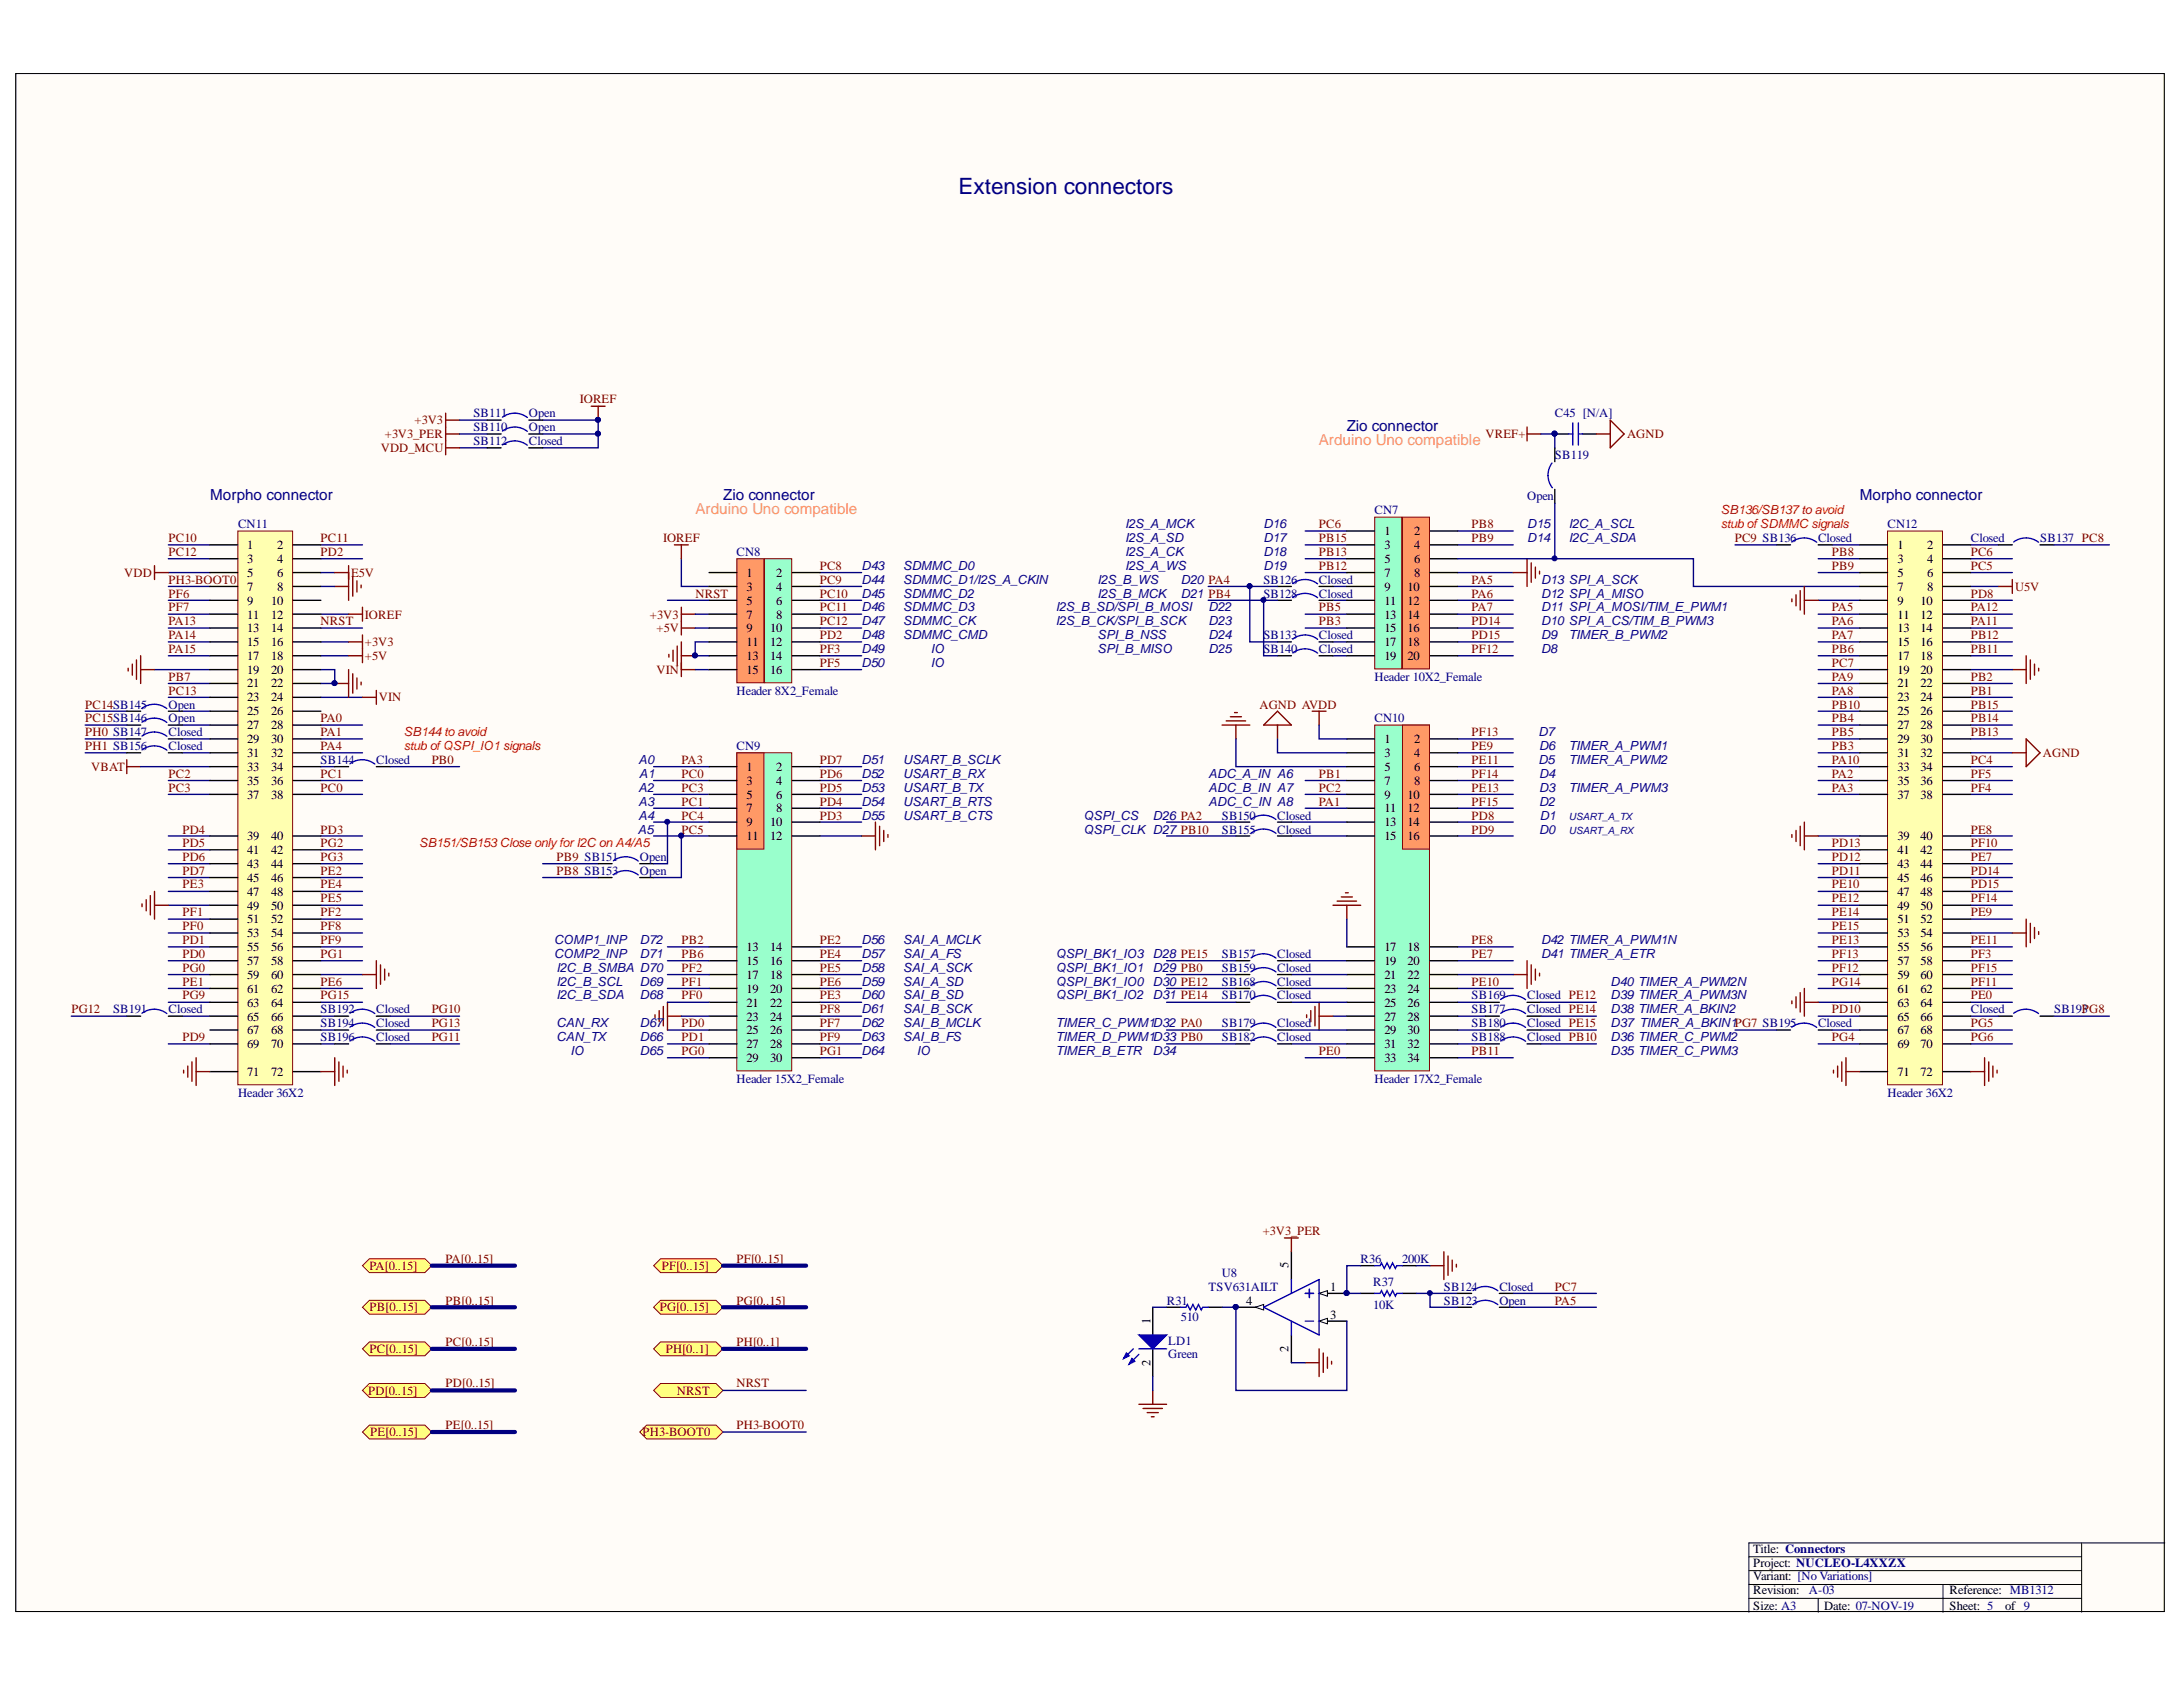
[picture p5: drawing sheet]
<svg xmlns="http://www.w3.org/2000/svg" width="279mm" height="216mm" viewBox="0 0 279 216" stroke-linecap="round" stroke-linejoin="round" font-family="sans-serif">
<defs><g id="words">
<text font-size="2.9" fill="#000080" x="122.7" y="24.8">Extension connectors</text>
<g font-size="1.9" fill="#f96">
<text x="168.8" y="56.9">Arduino Uno compatible</text>
<text x="89" y="65.8">Arduino Uno compatible</text>
</g>
<g font-size="1.9" fill="#000080">
<text x="172.4" y="55.2">Zio connector</text>
<text x="26.9" y="64">Morpho connector</text>
<text x="92.6" y="64">Zio connector</text>
<text x="238" y="64">Morpho connector</text>
</g>
<g font-size="1.6" fill="#000080">
<text x="60.6" y="53.4">SB111</text>
<text x="67.7" y="53.4">Open</text>
<text x="199" y="53.4">C45 [N/A]</text>
<text x="60.6" y="55.2">SB110</text>
<text x="60.6" y="56.9">SB112</text>
<text x="67.7" y="55.2">Open</text>
<text x="67.7" y="56.9">Closed</text>
<text x="199" y="58.7">SB119</text>
<text x="175.9" y="65.8">CN7</text>
<text x="195.5" y="64">Open</text>
<text x="30.5" y="67.6">CN11</text>
<text x="94.3" y="71.1">CN8</text>
<text x="232.7" y="69.4">Closed</text>
<text x="241.6" y="67.6">CN12</text>
<text x="252.2" y="69.4">Closed</text>
<text x="261.1" y="69.4">SB137 PC8</text>
<text x="161.7" y="74.7">SB126</text>
<text x="161.7" y="76.5">SB128</text>
<text x="168.8" y="74.7">Closed</text>
<text x="168.8" y="76.5">Closed</text>
<text x="161.7" y="81.8">SB133</text>
<text x="161.7" y="83.6">SB140</text>
<text x="168.8" y="81.8">Closed</text>
<text x="168.8" y="83.6">Closed</text>
<text x="94.3" y="88.9">Header 8X2_Female</text>
<text x="175.9" y="87.1">Header 10X2_Female</text>
<text x="21.6" y="92.5">Open</text>
<text x="21.6" y="90.7">Open</text>
<text x="21.6" y="94.2">Closed</text>
<text x="175.9" y="92.5">CN10</text>
<text x="21.6" y="96">Closed</text>
<text x="41" y="97.8">SB144</text>
<text x="48.1" y="97.8">Closed</text>
<text x="94.3" y="96">CN9</text>
<text x="156.4" y="106.7">SB155</text>
<text x="156.4" y="104.9">SB150</text>
<text x="163.5" y="106.7">Closed</text>
<text x="163.5" y="104.9">Closed</text>
<text x="81.9" y="111.9">Open</text>
<text x="81.9" y="110.2">Open</text>
<text x="156.4" y="124.4">SB159</text>
<text x="156.4" y="122.6">SB157</text>
<text x="163.5" y="124.4">Closed</text>
<text x="163.5" y="122.6">Closed</text>
<text x="14.5" y="129.7">SB191</text>
<text x="21.6" y="129.7">Closed</text>
<text x="41" y="129.7">SB192</text>
<text x="41" y="131.5">SB194</text>
<text x="48.1" y="129.7">Closed</text>
<text x="48.1" y="131.5">Closed</text>
<text x="156.4" y="131.5">SB179</text>
<text x="156.4" y="126.1">SB168</text>
<text x="156.4" y="127.9">SB170</text>
<text x="163.5" y="131.5">Closed</text>
<text x="163.5" y="126.1">Closed</text>
<text x="163.5" y="127.9">Closed</text>
<text x="188.4" y="129.7">SB177</text>
<text x="188.4" y="131.5">SB180</text>
<text x="188.4" y="127.9">SB169</text>
<text x="195.5" y="129.7">Closed PE14</text>
<text x="195.5" y="131.5">Closed PE15</text>
<text x="195.5" y="127.9">Closed PE12</text>
<text x="232.7" y="131.5">Closed</text>
<text x="252.2" y="129.7">Closed</text>
<text x="262.9" y="129.7">SB193</text>
<text x="41" y="133.2">SB196</text>
<text x="48.1" y="133.2">Closed</text>
<text x="156.4" y="133.2">SB182</text>
<text x="163.5" y="133.2">Closed</text>
<text x="188.4" y="133.2">SB188</text>
<text x="195.5" y="133.2">Closed PB10</text>
<text x="30.5" y="140.3">Header 36X2</text>
<text x="94.3" y="138.6">Header 15X2_Female</text>
<text x="175.9" y="138.6">Header 17X2_Female</text>
<text x="241.6" y="140.3">Header 36X2</text>
<text x="174.1" y="161.7">R36</text>
<text x="179.5" y="161.7">200K</text>
<text x="149.3" y="167">R31</text>
<text x="154.7" y="165.2">TSV631AILT</text>
<text x="156.4" y="163.4">U8</text>
<text x="175.7" y="164.6">R37</text>
<text x="175.7" y="167.5">10K</text>
<text x="184.8" y="165.2">SB124</text>
<text x="184.8" y="167">SB123</text>
<text x="191.9" y="165.2">Closed</text>
<text x="191.9" y="167">Open</text>
<text x="149.5" y="172.1">LD1</text>
<text x="149.5" y="173.8">Green</text>
<text x="151.1" y="169.1">510</text>
<text x="231.5" y="204">A-03</text>
</g>
<g font-size="1.6" fill="#800000">
<text x="74.2" y="51.6">IOREF</text>
<text x="48.7" y="57.9">VDD_MCU</text>
<text x="49.2" y="56.1">+3V3_PER</text>
<text x="53.1" y="54.3">+3V3</text>
<text x="190.1" y="56.1">VREF+</text>
<text x="208.2" y="56.1">AGND</text>
<text x="21.6" y="69.4">PC10</text>
<text x="21.6" y="71.1">PC12</text>
<text x="41" y="69.4">PC11</text>
<text x="41" y="71.1">PD2</text>
<text x="84.9" y="69.4">IOREF</text>
<text x="168.8" y="69.4">PB15</text>
<text x="168.8" y="67.6">PC6</text>
<text x="168.8" y="71.1">PB13</text>
<text x="188.4" y="67.6">PB8</text>
<text x="188.4" y="69.4">PB9</text>
<text x="222" y="69.4">PC9 SB136</text>
<text x="234.5" y="71.1">PB8</text>
<text x="252.2" y="71.1">PC6</text>
<text x="15.9" y="73.9">VDD</text>
<text x="21.6" y="76.5">PF6</text>
<text x="21.6" y="74.7">PH3-BOOT0</text>
<text x="44.9" y="73.9">E5V</text>
<text x="89" y="76.5">NRST</text>
<text x="104.9" y="72.9">PC8</text>
<text x="104.9" y="74.7">PC9</text>
<text x="104.9" y="76.5">PC10</text>
<text x="168.8" y="72.9">PB12</text>
<text x="188.4" y="74.7">PA5</text>
<text x="188.4" y="76.5">PA6</text>
<text x="234.5" y="72.9">PB9</text>
<text x="252.2" y="72.9">PC5</text>
<text x="252.2" y="76.5">PD8</text>
<text x="257.9" y="75.6">U5V</text>
<text x="21.6" y="83.6">PA15</text>
<text x="21.6" y="80">PA13</text>
<text x="21.6" y="81.8">PA14</text>
<text x="21.6" y="78.3">PF7</text>
<text x="41" y="80">NRST</text>
<text x="46.7" y="82.7">+3V3</text>
<text x="46.7" y="79.2">IOREF</text>
<text x="83.2" y="79.2">+3V3</text>
<text x="84" y="80.9">+5V</text>
<text x="104.9" y="78.3">PC11</text>
<text x="104.9" y="80">PC12</text>
<text x="104.9" y="81.8">PD2</text>
<text x="104.9" y="83.6">PF3</text>
<text x="168.8" y="78.3">PB5</text>
<text x="168.8" y="80">PB3</text>
<text x="188.4" y="81.8">PD15</text>
<text x="188.4" y="83.6">PF12</text>
<text x="188.4" y="78.3">PA7</text>
<text x="188.4" y="80">PD14</text>
<text x="234.5" y="78.3">PA5</text>
<text x="234.5" y="80">PA6</text>
<text x="234.5" y="81.8">PA7</text>
<text x="234.5" y="83.6">PB6</text>
<text x="252.2" y="80">PA11</text>
<text x="252.2" y="78.3">PA12</text>
<text x="252.2" y="83.6">PB11</text>
<text x="252.2" y="81.8">PB12</text>
<text x="21.6" y="87.1">PB7</text>
<text x="21.6" y="88.9">PC13</text>
<text x="46.7" y="84.4">+5V</text>
<text x="48.5" y="89.8">VIN</text>
<text x="84" y="86.2">VIN</text>
<text x="104.9" y="85.4">PF5</text>
<text x="234.5" y="87.1">PA9</text>
<text x="234.5" y="88.9">PA8</text>
<text x="234.5" y="85.4">PC7</text>
<text x="252.2" y="88.9">PB1</text>
<text x="252.2" y="87.1">PB2</text>
<text x="10.9" y="90.7">PC14SB145</text>
<text x="10.9" y="92.5">PC15SB146</text>
<text x="10.9" y="94.2">PH0 SB147</text>
<text x="41" y="92.5">PA0</text>
<text x="41" y="94.2">PA1</text>
<text x="161.2" y="90.7">AGND AVDD</text>
<text x="188.4" y="94.2">PF13</text>
<text x="234.5" y="92.5">PB4</text>
<text x="234.5" y="94.2">PB5</text>
<text x="234.5" y="90.7">PB10</text>
<text x="252.2" y="92.5">PB14</text>
<text x="252.2" y="90.7">PB15</text>
<text x="252.2" y="94.2">PB13</text>
<text x="10.9" y="96">PH1 SB156</text>
<text x="11.7" y="98.6">VBAT</text>
<text x="21.6" y="99.6">PC2</text>
<text x="21.6" y="101.3">PC3</text>
<text x="41" y="96">PA4</text>
<text x="41" y="99.6">PC1</text>
<text x="41" y="101.3">PC0</text>
<text x="55.3" y="97.8">PB0</text>
<text x="87.2" y="97.8">PA3</text>
<text x="87.2" y="99.6">PC0</text>
<text x="87.2" y="101.3">PC3</text>
<text x="104.9" y="101.3">PD5</text>
<text x="104.9" y="99.6">PD6</text>
<text x="104.9" y="97.8">PD7</text>
<text x="168.8" y="99.6">PB1</text>
<text x="168.8" y="101.3">PC2</text>
<text x="188.4" y="99.6">PF14</text>
<text x="188.4" y="96">PE9</text>
<text x="188.4" y="97.8">PE11</text>
<text x="188.4" y="101.3">PE13</text>
<text x="234.5" y="99.6">PA2</text>
<text x="234.5" y="97.8">PA10</text>
<text x="234.5" y="101.3">PA3</text>
<text x="234.5" y="96">PB3</text>
<text x="252.2" y="97.8">PC4</text>
<text x="252.2" y="101.3">PF4</text>
<text x="252.2" y="99.6">PF5</text>
<text x="261.5" y="96.9">AGND</text>
<text x="23.4" y="106.7">PD4</text>
<text x="41" y="106.7">PD3</text>
<text x="87.2" y="103.1">PC1</text>
<text x="87.2" y="104.9">PC4</text>
<text x="87.2" y="106.7">PC5</text>
<text x="104.9" y="104.9">PD3</text>
<text x="104.9" y="103.1">PD4</text>
<text x="168.8" y="103.1">PA1</text>
<text x="188.4" y="103.1">PF15</text>
<text x="188.4" y="104.9">PD8</text>
<text x="188.4" y="106.7">PD9</text>
<text x="252.2" y="106.7">PE8</text>
<text x="23.4" y="113.7">PE3</text>
<text x="23.4" y="108.5">PD5</text>
<text x="23.4" y="110.2">PD6</text>
<text x="23.4" y="111.9">PD7</text>
<text x="41" y="111.9">PE2</text>
<text x="41" y="113.7">PE4</text>
<text x="41" y="108.5">PG2</text>
<text x="41" y="110.2">PG3</text>
<text x="71.2" y="111.9">PB8 SB153</text>
<text x="71.2" y="110.2">PB9 SB151</text>
<text x="234.5" y="113.7">PE10</text>
<text x="234.5" y="111.9">PD11</text>
<text x="234.5" y="110.2">PD12</text>
<text x="234.5" y="108.5">PD13</text>
<text x="252.2" y="110.2">PE7</text>
<text x="252.2" y="111.9">PD14</text>
<text x="252.2" y="113.7">PD15</text>
<text x="252.2" y="108.5">PF10</text>
<text x="23.4" y="119">PF0</text>
<text x="23.4" y="117.3">PF1</text>
<text x="41" y="115.5">PE5</text>
<text x="41" y="117.3">PF2</text>
<text x="41" y="119">PF8</text>
<text x="234.5" y="117.3">PE14</text>
<text x="234.5" y="119">PE15</text>
<text x="234.5" y="115.5">PE12</text>
<text x="252.2" y="117.3">PE9</text>
<text x="252.2" y="115.5">PF14</text>
<text x="23.4" y="122.6">PD0</text>
<text x="23.4" y="120.8">PD1</text>
<text x="23.4" y="124.4">PG0</text>
<text x="41" y="122.6">PG1</text>
<text x="41" y="120.8">PF9</text>
<text x="87.2" y="124.4">PF2</text>
<text x="87.2" y="120.8">PB2</text>
<text x="87.2" y="122.6">PB6</text>
<text x="104.9" y="120.8">PE2</text>
<text x="104.9" y="122.6">PE4</text>
<text x="104.9" y="124.4">PE5</text>
<text x="188.4" y="120.8">PE8</text>
<text x="188.4" y="122.6">PE7</text>
<text x="234.5" y="120.8">PE13</text>
<text x="234.5" y="124.4">PF12</text>
<text x="234.5" y="122.6">PF13</text>
<text x="252.2" y="120.8">PE11</text>
<text x="252.2" y="122.6">PF3</text>
<text x="252.2" y="124.4">PF15</text>
<text x="9.1" y="129.7">PG12</text>
<text x="23.4" y="126.1">PE1</text>
<text x="23.4" y="127.9">PG9</text>
<text x="41" y="126.1">PE6</text>
<text x="41" y="127.9">PG15</text>
<text x="55.3" y="129.7">PG10</text>
<text x="55.3" y="131.5">PG13</text>
<text x="87.2" y="131.5">PD0</text>
<text x="87.2" y="127.9">PF0</text>
<text x="87.2" y="126.1">PF1</text>
<text x="104.9" y="127.9">PE3</text>
<text x="104.9" y="126.1">PE6</text>
<text x="104.9" y="129.7">PF8</text>
<text x="104.9" y="131.5">PF7</text>
<text x="188.4" y="126.1">PE10</text>
<text x="234.5" y="129.7">PD10</text>
<text x="234.5" y="126.1">PG14</text>
<text x="252.2" y="127.9">PE0</text>
<text x="252.2" y="131.5">PG5</text>
<text x="252.2" y="126.1">PF11</text>
<text x="266.5" y="129.7">PG8</text>
<text x="23.4" y="133.2">PD9</text>
<text x="55.3" y="133.2">PG11</text>
<text x="87.2" y="133.2">PD1</text>
<text x="87.2" y="135">PG0</text>
<text x="104.9" y="133.2">PF9</text>
<text x="104.9" y="135">PG1</text>
<text x="168.8" y="135">PE0</text>
<text x="188.4" y="135">PB11</text>
<text x="234.5" y="133.2">PG4</text>
<text x="252.2" y="133.2">PG6</text>
<text x="57" y="161.7">PA[0..15]</text>
<text x="94.3" y="161.7">PF[0..15]</text>
<text x="161.6" y="158.1">+3V3_PER</text>
<text x="47.3" y="162.5">PA[0..15]</text>
<text x="47.3" y="167.8">PB[0..15]</text>
<text x="57" y="167">PB[0..15]</text>
<text x="84.4" y="167.8">PG[0..15]</text>
<text x="84.7" y="162.5">PF[0..15]</text>
<text x="94.3" y="167">PG[0..15]</text>
<text x="199" y="167">PA5</text>
<text x="199" y="165.2">PC7</text>
<text x="47.3" y="173.2">PC[0..15]</text>
<text x="57" y="172.2">PC[0..15]</text>
<text x="85.2" y="173.2">PH[0..1]</text>
<text x="94.3" y="172.2">PH[0..1]</text>
<text x="47.1" y="178.5">PD[0..15]</text>
<text x="57" y="177.6">PD[0..15]</text>
<text x="86.6" y="178.5">NRST</text>
<text x="94.3" y="177.6">NRST</text>
<text x="47.4" y="183.8">PE[0..15]</text>
<text x="57" y="182.9">PE[0..15]</text>
<text x="82.2" y="183.8">PH3-BOOT0</text>
<text x="94.3" y="182.9">PH3-BOOT0</text>
</g>
<g font-size="1.6" fill="#f00">
<text x="220.3" y="65.8">SB136/SB137to avoid</text>
<text x="220.3" y="67.6">stub ofSDMMC signals</text>
<text x="51.7" y="94.2">SB144 to avoid</text>
<text x="51.7" y="96">stub ofQSPI_IO1 signals</text>
<text x="53.6" y="108.5">SB151/SB153 Close onlyforI2C on A4/A5</text>
</g>
<g font-size="1.6">
<text x="31.6" y="70.3">1</text>
<text x="35.5" y="70.3">2</text>
<text x="177.2" y="68.5">1</text>
<text x="177.2" y="70.3">3</text>
<text x="181" y="68.5">2</text>
<text x="181" y="70.3">4</text>
<text x="242.8" y="70.3">1</text>
<text x="246.7" y="70.3">2</text>
<text x="31.6" y="72.1">3</text>
<text x="31.6" y="73.9">5</text>
<text x="31.6" y="75.6">7</text>
<text x="31.6" y="77.4">9</text>
<text x="34.7" y="77.4">10</text>
<text x="35.5" y="72.1">4</text>
<text x="35.5" y="73.9">6</text>
<text x="35.5" y="75.6">8</text>
<text x="95.5" y="73.9">1</text>
<text x="95.5" y="75.6">3</text>
<text x="95.5" y="77.4">5</text>
<text x="99.3" y="73.9">2</text>
<text x="99.3" y="75.6">4</text>
<text x="99.3" y="77.4">6</text>
<text x="177.2" y="72.1">5</text>
<text x="177.2" y="73.9">7</text>
<text x="177.2" y="75.6">9</text>
<text x="177.2" y="77.4">11</text>
<text x="180.1" y="75.6">10</text>
<text x="180.1" y="77.4">12</text>
<text x="181" y="72.1">6</text>
<text x="181" y="73.9">8</text>
<text x="242.8" y="72.1">3</text>
<text x="242.8" y="73.9">5</text>
<text x="242.8" y="75.6">7</text>
<text x="242.8" y="77.4">9</text>
<text x="245.8" y="77.4">10</text>
<text x="246.7" y="72.1">4</text>
<text x="246.7" y="73.9">6</text>
<text x="246.7" y="75.6">8</text>
<text x="31.6" y="79.2">11</text>
<text x="31.6" y="80.9">13</text>
<text x="31.6" y="82.7">15</text>
<text x="34.7" y="79.2">12</text>
<text x="34.7" y="80.9">14</text>
<text x="34.7" y="82.7">16</text>
<text x="95.5" y="79.2">7</text>
<text x="95.5" y="80.9">9</text>
<text x="95.5" y="82.7">11</text>
<text x="98.6" y="80.9">10</text>
<text x="98.6" y="82.7">12</text>
<text x="99.3" y="79.2">8</text>
<text x="177.2" y="79.2">13</text>
<text x="177.2" y="80.9">15</text>
<text x="177.2" y="82.7">17</text>
<text x="180.1" y="79.2">14</text>
<text x="180.1" y="80.9">16</text>
<text x="180.1" y="82.7">18</text>
<text x="242.8" y="79.2">11</text>
<text x="242.8" y="80.9">13</text>
<text x="242.8" y="82.7">15</text>
<text x="245.8" y="79.2">12</text>
<text x="245.8" y="80.9">14</text>
<text x="245.8" y="82.7">16</text>
<text x="31.6" y="84.4">17</text>
<text x="31.6" y="86.2">19</text>
<text x="31.6" y="88">21</text>
<text x="31.6" y="89.8">23</text>
<text x="34.7" y="84.4">18</text>
<text x="34.7" y="86.2">20</text>
<text x="34.7" y="88">22</text>
<text x="34.7" y="89.8">24</text>
<text x="95.5" y="84.4">13</text>
<text x="95.5" y="86.2">15</text>
<text x="98.6" y="84.4">14</text>
<text x="98.6" y="86.2">16</text>
<text x="177.2" y="84.4">19</text>
<text x="180.1" y="84.4">20</text>
<text x="242.8" y="84.4">17</text>
<text x="242.8" y="86.2">19</text>
<text x="242.8" y="88">21</text>
<text x="242.8" y="89.8">23</text>
<text x="245.8" y="84.4">18</text>
<text x="245.8" y="86.2">20</text>
<text x="245.8" y="88">22</text>
<text x="245.8" y="89.8">24</text>
<text x="31.6" y="91.5">25</text>
<text x="31.6" y="93.3">27</text>
<text x="31.6" y="95.1">29</text>
<text x="34.7" y="91.5">26</text>
<text x="34.7" y="93.3">28</text>
<text x="34.7" y="95.1">30</text>
<text x="177.2" y="95.1">1</text>
<text x="181" y="95.1">2</text>
<text x="242.8" y="91.5">25</text>
<text x="242.8" y="93.3">27</text>
<text x="242.8" y="95.1">29</text>
<text x="245.8" y="91.5">26</text>
<text x="245.8" y="93.3">28</text>
<text x="245.8" y="95.1">30</text>
<text x="31.6" y="96.9">31</text>
<text x="31.6" y="98.6">33</text>
<text x="31.6" y="100.4">35</text>
<text x="34.7" y="96.9">32</text>
<text x="34.7" y="98.6">34</text>
<text x="34.7" y="100.4">36</text>
<text x="95.5" y="98.6">1</text>
<text x="95.5" y="100.4">3</text>
<text x="99.3" y="98.6">2</text>
<text x="99.3" y="100.4">4</text>
<text x="177.2" y="96.9">3</text>
<text x="177.2" y="98.6">5</text>
<text x="177.2" y="100.4">7</text>
<text x="181" y="96.9">4</text>
<text x="181" y="98.6">6</text>
<text x="181" y="100.4">8</text>
<text x="242.8" y="96.9">31</text>
<text x="242.8" y="98.6">33</text>
<text x="242.8" y="100.4">35</text>
<text x="245.8" y="96.9">32</text>
<text x="245.8" y="98.6">34</text>
<text x="245.8" y="100.4">36</text>
<text x="31.6" y="102.2">37</text>
<text x="31.6" y="107.5">39</text>
<text x="34.7" y="107.5">40</text>
<text x="34.7" y="102.2">38</text>
<text x="95.5" y="102.2">5</text>
<text x="95.5" y="104">7</text>
<text x="95.5" y="105.7">9</text>
<text x="95.5" y="107.5">11</text>
<text x="98.6" y="105.7">10</text>
<text x="98.6" y="107.5">12</text>
<text x="99.3" y="102.2">6</text>
<text x="99.3" y="104">8</text>
<text x="177.2" y="102.2">9</text>
<text x="177.2" y="104">11</text>
<text x="177.2" y="105.7">13</text>
<text x="177.2" y="107.5">15</text>
<text x="180.1" y="102.2">10</text>
<text x="180.1" y="104">12</text>
<text x="180.1" y="105.7">14</text>
<text x="180.1" y="107.5">16</text>
<text x="242.8" y="102.2">37</text>
<text x="242.8" y="107.5">39</text>
<text x="245.8" y="107.5">40</text>
<text x="245.8" y="102.2">38</text>
<text x="31.6" y="109.3">41</text>
<text x="31.6" y="111.1">43</text>
<text x="31.6" y="112.9">45</text>
<text x="34.7" y="109.3">42</text>
<text x="34.7" y="111.1">44</text>
<text x="34.7" y="112.9">46</text>
<text x="242.8" y="109.3">41</text>
<text x="242.8" y="111.1">43</text>
<text x="242.8" y="112.9">45</text>
<text x="245.8" y="109.3">42</text>
<text x="245.8" y="111.1">44</text>
<text x="245.8" y="112.9">46</text>
<text x="31.6" y="114.6">47</text>
<text x="31.6" y="116.4">49</text>
<text x="31.6" y="118.2">51</text>
<text x="31.6" y="120">53</text>
<text x="34.7" y="114.6">48</text>
<text x="34.7" y="116.4">50</text>
<text x="34.7" y="118.2">52</text>
<text x="34.7" y="120">54</text>
<text x="242.8" y="114.6">47</text>
<text x="242.8" y="116.4">49</text>
<text x="242.8" y="118.2">51</text>
<text x="242.8" y="120">53</text>
<text x="245.8" y="114.6">48</text>
<text x="245.8" y="116.4">50</text>
<text x="245.8" y="118.2">52</text>
<text x="245.8" y="120">54</text>
<text x="31.6" y="121.7">55</text>
<text x="31.6" y="123.5">57</text>
<text x="31.6" y="125.3">59</text>
<text x="34.7" y="121.7">56</text>
<text x="34.7" y="123.5">58</text>
<text x="34.7" y="125.3">60</text>
<text x="95.5" y="121.7">13</text>
<text x="95.5" y="123.5">15</text>
<text x="95.5" y="125.3">17</text>
<text x="98.6" y="121.7">14</text>
<text x="98.6" y="123.5">16</text>
<text x="98.6" y="125.3">18</text>
<text x="177.2" y="121.7">17</text>
<text x="177.2" y="123.5">19</text>
<text x="177.2" y="125.3">21</text>
<text x="180.1" y="121.7">18</text>
<text x="180.1" y="123.5">20</text>
<text x="180.1" y="125.3">22</text>
<text x="242.8" y="121.7">55</text>
<text x="242.8" y="123.5">57</text>
<text x="242.8" y="125.3">59</text>
<text x="245.8" y="121.7">56</text>
<text x="245.8" y="123.5">58</text>
<text x="245.8" y="125.3">60</text>
<text x="31.6" y="127.1">61</text>
<text x="31.6" y="128.8">63</text>
<text x="31.6" y="130.6">65</text>
<text x="34.7" y="127.1">62</text>
<text x="34.7" y="128.8">64</text>
<text x="34.7" y="130.6">66</text>
<text x="95.5" y="127.1">19</text>
<text x="95.5" y="128.8">21</text>
<text x="95.5" y="130.6">23</text>
<text x="98.6" y="127.1">20</text>
<text x="98.6" y="128.8">22</text>
<text x="98.6" y="130.6">24</text>
<text x="177.2" y="127.1">23</text>
<text x="177.2" y="128.8">25</text>
<text x="177.2" y="130.6">27</text>
<text x="180.1" y="127.1">24</text>
<text x="180.1" y="128.8">26</text>
<text x="180.1" y="130.6">28</text>
<text x="242.8" y="127.1">61</text>
<text x="242.8" y="128.8">63</text>
<text x="242.8" y="130.6">65</text>
<text x="245.8" y="127.1">62</text>
<text x="245.8" y="128.8">64</text>
<text x="245.8" y="130.6">66</text>
<text x="31.6" y="132.4">67</text>
<text x="31.6" y="134.2">69</text>
<text x="31.6" y="137.7">71</text>
<text x="34.7" y="132.4">68</text>
<text x="34.7" y="134.2">70</text>
<text x="34.7" y="137.7">72</text>
<text x="95.5" y="132.4">25</text>
<text x="95.5" y="134.2">27</text>
<text x="95.5" y="135.9">29</text>
<text x="98.6" y="132.4">26</text>
<text x="98.6" y="134.2">28</text>
<text x="98.6" y="135.9">30</text>
<text x="177.2" y="132.4">29</text>
<text x="177.2" y="134.2">31</text>
<text x="177.2" y="135.9">33</text>
<text x="180.1" y="132.4">30</text>
<text x="180.1" y="134.2">32</text>
<text x="180.1" y="135.9">34</text>
<text x="242.8" y="132.4">67</text>
<text x="242.8" y="134.2">69</text>
<text x="242.8" y="137.7">71</text>
<text x="245.8" y="132.4">68</text>
<text x="245.8" y="134.2">70</text>
<text x="245.8" y="137.7">72</text>
<text x="159.5" y="167">4</text>
<text x="164.9" y="162.3" transform="rotate(-90 164.9 162.3)">5</text>
<text x="170.2" y="165.2">1</text>
<text x="147.2" y="169.4" transform="rotate(-90 147.2 169.4)">1</text>
<text x="164.9" y="173.1" transform="rotate(-90 164.9 173.1)">2</text>
<text x="170.2" y="168.8">3</text>
<text x="147.2" y="174.9" transform="rotate(-90 147.2 174.9)">2</text>
<text x="224.4" y="198.7">Title: Connectors</text>
<text x="224.4" y="200.5">Project: NUCLEO-L4XXZX</text>
<text x="224.4" y="202.3">Variant: [No Variations]</text>
<text x="224.4" y="206">Size: A3</text>
<text x="224.4" y="204">Revision:</text>
<text x="233.5" y="206">Date: 07-NOV-19</text>
<text x="249.5" y="204">Reference: MB1312</text>
<text x="249.5" y="206">Sheet: 5</text>
<text x="256.6" y="206">of 9</text>
</g>
<g font-size="1.6" fill="#0c0087">
<text x="144" y="69.4">I2S_A_SD</text>
<text x="144" y="71.1">I2S_A_CK</text>
<text x="144" y="67.6">I2S_A_MCK</text>
<text x="161.7" y="67.6">D16</text>
<text x="161.7" y="69.4">D17</text>
<text x="161.7" y="71.1">D18</text>
<text x="195.5" y="69.4">D14</text>
<text x="195.5" y="67.6">D15</text>
<text x="200.8" y="67.6">I2C_A_SCL</text>
<text x="200.8" y="69.4">I2C_A_SDA</text>
<text x="110.3" y="72.9">D43</text>
<text x="110.3" y="74.7">D44</text>
<text x="110.3" y="76.5">D45</text>
<text x="115.6" y="72.9">SDMMC_D0</text>
<text x="115.6" y="74.7">SDMMC_D1/I2S_A_CKIN</text>
<text x="115.6" y="76.5">SDMMC_D2</text>
<text x="140.5" y="74.7">I2S_B_WS</text>
<text x="140.5" y="76.5">I2S_B_MCK</text>
<text x="144" y="72.9">I2S_A_WS</text>
<text x="151.1" y="74.7">D20 PA4</text>
<text x="151.1" y="76.5">D21 PB4</text>
<text x="161.7" y="72.9">D19</text>
<text x="197.2" y="74.7">D13 SPI_A_SCK</text>
<text x="197.2" y="76.5">D12 SPI_A_MISO</text>
<text x="110.3" y="78.3">D46</text>
<text x="110.3" y="80">D47</text>
<text x="110.3" y="81.8">D48</text>
<text x="110.3" y="83.6">D49</text>
<text x="115.6" y="80">SDMMC_CK</text>
<text x="115.6" y="81.8">SDMMC_CMD</text>
<text x="115.6" y="78.3">SDMMC_D3</text>
<text x="119.1" y="83.6">IO</text>
<text x="135.1" y="78.3">I2S_B_SD/SPI_B_MOSI</text>
<text x="135.1" y="80">I2S_B_CK/SPI_B_SCK</text>
<text x="140.5" y="83.6">SPI_B_MISO</text>
<text x="140.5" y="81.8">SPI_B_NSS</text>
<text x="154.7" y="78.3">D22</text>
<text x="154.7" y="80">D23</text>
<text x="154.7" y="81.8">D24</text>
<text x="154.7" y="83.6">D25</text>
<text x="197.2" y="83.6">D8</text>
<text x="197.2" y="81.8">D9</text>
<text x="197.2" y="80">D10 SPI_A_CS/TIM_B_PWM3</text>
<text x="197.2" y="78.3">D11 SPI_A_MOSI/TIM_E_PWM1</text>
<text x="200.8" y="81.8">TIMER_B_PWM2</text>
<text x="110.3" y="85.4">D50</text>
<text x="119.1" y="85.4">IO</text>
<text x="196.9" y="94.2">D7</text>
<text x="81.7" y="97.8">A0</text>
<text x="81.7" y="101.3">A2</text>
<text x="81.8" y="99.6">A1</text>
<text x="110.3" y="97.8">D51</text>
<text x="110.3" y="99.6">D52</text>
<text x="110.3" y="101.3">D53</text>
<text x="115.6" y="101.3">USART_B_TX</text>
<text x="115.6" y="99.6">USART_B_RX</text>
<text x="115.6" y="97.8">USART_B_SCLK</text>
<text x="154.7" y="99.6">ADC_A_IN A6</text>
<text x="154.7" y="101.3">ADC_B_IN A7</text>
<text x="196.9" y="97.8">D5</text>
<text x="197" y="99.6">D4</text>
<text x="197" y="101.3">D3</text>
<text x="197" y="96">D6</text>
<text x="200.8" y="96">TIMER_A_PWM1</text>
<text x="200.8" y="97.8">TIMER_A_PWM2</text>
<text x="200.8" y="101.3">TIMER_A_PWM3</text>
<text x="81.7" y="106.7">A5</text>
<text x="81.7" y="103.1">A3</text>
<text x="81.7" y="104.9">A4</text>
<text x="110.3" y="103.1">D54</text>
<text x="110.3" y="104.9">D55</text>
<text x="115.6" y="104.9">USART_B_CTS</text>
<text x="115.6" y="103.1">USART_B_RTS</text>
<text x="138.7" y="106.7">QSPI_CLK D27 PB10</text>
<text x="138.7" y="104.9">QSPI_CS</text>
<text x="147.6" y="104.9">D26 PA2</text>
<text x="154.7" y="103.1">ADC_C_IN A8</text>
<text x="197" y="106.7">D0</text>
<text x="197" y="103.1">D2</text>
<text x="197.1" y="104.9">D1</text>
<text x="70.9" y="120.8">COMP1_INP</text>
<text x="70.9" y="122.6">COMP2_INP</text>
<text x="71.2" y="124.4">I2C_B_SMBA D70</text>
<text x="81.9" y="120.8">D72</text>
<text x="81.9" y="122.6">D71</text>
<text x="110.3" y="120.8">D56</text>
<text x="110.3" y="122.6">D57</text>
<text x="110.3" y="124.4">D58</text>
<text x="115.6" y="124.4">SAI_A_SCK</text>
<text x="115.6" y="122.6">SAI_A_FS</text>
<text x="115.6" y="120.8">SAI_A_MCLK</text>
<text x="135.1" y="124.4">QSPI_BK1_IO1</text>
<text x="135.1" y="122.6">QSPI_BK1_IO3</text>
<text x="147.6" y="122.6">D28 PE15</text>
<text x="147.6" y="124.4">D29 PB0</text>
<text x="197.2" y="122.6">D41 TIMER_A_ETR</text>
<text x="197.2" y="120.8">D42 TIMER_A_PWM1N</text>
<text x="71.2" y="126.1">I2C_B_SCL</text>
<text x="71.2" y="127.9">I2C_B_SDA</text>
<text x="71.2" y="131.5">CAN_RX</text>
<text x="81.9" y="126.1">D69</text>
<text x="81.9" y="127.9">D68</text>
<text x="81.9" y="131.5">D67</text>
<text x="110.3" y="126.1">D59</text>
<text x="110.3" y="127.9">D60</text>
<text x="110.3" y="129.7">D61</text>
<text x="110.3" y="131.5">D62</text>
<text x="115.6" y="126.1">SAI_A_SD</text>
<text x="115.6" y="127.9">SAI_B_SD</text>
<text x="115.6" y="129.7">SAI_B_SCK</text>
<text x="115.6" y="131.5">SAI_B_MCLK</text>
<text x="135.1" y="131.5">TIMER_C_PWM1D32 PA0</text>
<text x="135.1" y="126.1">QSPI_BK1_IO0</text>
<text x="135.1" y="127.9">QSPI_BK1_IO2</text>
<text x="147.6" y="126.1">D30 PE12</text>
<text x="147.6" y="127.9">D31 PE14</text>
<text x="206.1" y="131.5">D37 TIMER_A_BKIN1PG7 SB195</text>
<text x="206.1" y="129.7">D38 TIMER_A_BKIN2</text>
<text x="206.1" y="127.9">D39 TIMER_A_PWM3N</text>
<text x="206.1" y="126.1">D40 TIMER_A_PWM2N</text>
<text x="71.2" y="133.2">CAN_TX</text>
<text x="73" y="135">IO</text>
<text x="81.9" y="133.2">D66</text>
<text x="81.9" y="135">D65</text>
<text x="110.3" y="133.2">D63</text>
<text x="110.3" y="135">D64</text>
<text x="115.6" y="133.2">SAI_B_FS</text>
<text x="117.4" y="135">IO</text>
<text x="135.1" y="133.2">TIMER_D_PWM1D33 PB0</text>
<text x="135.1" y="135">TIMER_B_ETR</text>
<text x="147.6" y="135">D34</text>
<text x="206.1" y="135">D35 TIMER_C_PWM3</text>
<text x="206.1" y="133.2">D36 TIMER_C_PWM2</text>
</g>
<g font-size="1.3" fill="#0c0087">
<text x="200.8" y="105">USART_A_TX</text>
<text x="200.8" y="106.7">USART_A_RX</text>
</g>
</g></defs>
<path d="M2 9.4h275v196.8h-275z" fill="#fffcf8" stroke="#000" stroke-width=".13"/>
<path d="M223.8 199.2h42.6M266.4 197.5v8.8M277.1 197.5h-53.3v8.8M223.8 201h42.6M223.8 204.6h42.6M223.8 202.8h42.6M232.7 204.6v1.7M248.7 202.8v3.5" fill="none" stroke="#000" stroke-width=".13"/>
<path d="M85.6 83.7v.4M86.1 83.2v1.4M86.7 82.7v2.5M87.2 82.1v4.5M87.2 83.9h1.8M87.2 85.7h1.8" fill="none" stroke="#800000" stroke-width=".18"/>
<circle cx="88.9" cy="83.9" r=".32" fill="#000080" stroke="#000080" stroke-width=".13"/>
<path d="M90.8 82.1h-1.8v1.8h1.8" fill="none" stroke="#000080" stroke-width=".18"/>
<path d="M46.4 162l.9-.9h7.1l.9 .9-.9 .9h-7.1z" fill-rule="evenodd" fill="#ffff80" stroke="#800000" stroke-width=".13"/>
<path d="M55.3 162h10.6" fill="none" stroke="#000080" stroke-width=".53"/>
<path d="M46.4 167.3l.9-.9h7.1l.9 .9-.9 .9h-7.1z" fill-rule="evenodd" fill="#ffff80" stroke="#800000" stroke-width=".13"/>
<path d="M55.3 167.3h10.6" fill="none" stroke="#000080" stroke-width=".53"/>
<path d="M46.4 172.6l.9-.9h7.1l.9 .9-.9 .9h-7.1z" fill-rule="evenodd" fill="#ffff80" stroke="#800000" stroke-width=".13"/>
<path d="M55.3 172.6h10.6" fill="none" stroke="#000080" stroke-width=".53"/>
<path d="M161.7 92.8l1.8-1.8 1.8 1.8zM163.5 92.8v1.8" fill="none" stroke="#800000" stroke-width=".18"/>
<path d="M83.7 177.9l.8-.8h7.1l.9 .8-.9 .9h-7.1z" fill-rule="evenodd" fill="#ffff80" stroke="#800000" stroke-width=".13"/>
<path d="M92.5 177.9h10.7" fill="none" stroke="#000080" stroke-width=".18"/>
<path d="M167.9 91h1.8M168.8 91v1.8" fill="none" stroke="#800000" stroke-width=".18"/>
<path d="M81.9 183.3l.9-.9h8.8l.9 .9-.9 .9h-8.8z" fill-rule="evenodd" fill="#ffff80" stroke="#800000" stroke-width=".13"/>
<path d="M69.5 112.3h7.1M69.5 110.5h7.1M92.5 183.3h10.7" fill="none" stroke="#000080" stroke-width=".18"/>
<path d="M147.5 167.3v3.5M147.5 172.6v3.6" fill="none" stroke="#000" stroke-width=".18"/>
<path d="M145.8 170.8h3.5l-1.8 1.8z" fill="#00f"/>
<path d="M145.1 172.6l-1.3 1.3M145.8 170.8h3.5l-1.8 1.8zM145.8 173.3l-1.3 1.3" fill="none" stroke="#00f" stroke-width=".18"/>
<path d="M144.9 173.9l.3 .3-.7 .4z" fill="#00f"/>
<path d="M144.9 173.9l.3 .3-.7 .4z" fill="none" stroke="#00f" stroke-width=".18"/>
<path d="M144.2 173.2l.3 .3-.7 .4z" fill="#00f"/>
<path d="M144.2 173.2l.3 .3-.7 .4zM145.8 172.6h3.5M151.1 167.3h.7l.2-.4 .3 .8 .4-.8 .3 .8 .4-.8 .3 .8 .2-.4h.7" fill="none" stroke="#00f" stroke-width=".18"/>
<path d="M149.3 167.3h1.8M154.6 167.3h1.8" fill="none" stroke="#000" stroke-width=".18"/>
<path d="M167.1 174.4h1.7M168.8 172.6v3.6M169.4 173.2v2.4M169.9 173.7v1.4M170.4 174.2v.4" fill="none" stroke="#800000" stroke-width=".18"/>
<path d="M46.4 177.9l.9-.8h7.1l.9 .8-.9 .9h-7.1z" fill-rule="evenodd" fill="#ffff80" stroke="#800000" stroke-width=".13"/>
<path d="M55.3 177.9h10.6" fill="none" stroke="#000080" stroke-width=".53"/>
<path d="M46.4 183.3l.9-.9h7.1l.9 .9-.9 .9h-7.1z" fill-rule="evenodd" fill="#ffff80" stroke="#800000" stroke-width=".13"/>
<path d="M55.3 183.3h10.6" fill="none" stroke="#000080" stroke-width=".53"/>
<path d="M83.7 162l.8-.9h7.1l.9 .9-.9 .9h-7.1z" fill-rule="evenodd" fill="#ffff80" stroke="#800000" stroke-width=".13"/>
<path d="M92.5 162h10.7" fill="none" stroke="#000080" stroke-width=".53"/>
<path d="M83.7 167.3l.8-.9h7.1l.9 .9-.9 .9h-7.1z" fill-rule="evenodd" fill="#ffff80" stroke="#800000" stroke-width=".13"/>
<path d="M92.5 167.3h10.7" fill="none" stroke="#000080" stroke-width=".53"/>
<path d="M78.5 111.9a2.63 2.63 0 0 1 3.2 .1M78.5 110.2a2.63 2.63 0 0 1 3.2 0" fill="none" stroke="#00f" stroke-width=".18"/>
<path d="M76.6 112.3h1.7M76.6 110.5h1.7M81.9 112.3h1.8M81.9 110.5h1.8" fill="none" stroke="#000" stroke-width=".18"/>
<path d="M83.7 172.6l.8-.9h7.1l.9 .9-.9 .9h-7.1z" fill-rule="evenodd" fill="#ffff80" stroke="#800000" stroke-width=".13"/>
<path d="M92.5 172.6h10.7" fill="none" stroke="#000080" stroke-width=".53"/>
<path d="M147.5 167.3h1.8M181.3 162h1.7" fill="none" stroke="#000080" stroke-width=".18"/>
<path d="M145.8 179.7h3.5M147.5 177.9v1.8M183 162h1.8M184.8 160.2v3.6M185.3 160.7v2.5M185.9 161.3v1.4M186.4 161.8v.4M146.3 180.3h2.5M146.8 180.8h1.4M147.4 181.3h.3" fill="none" stroke="#800000" stroke-width=".18"/>
<path d="M168.8 169.1h3.6M174.2 162h1.7M179.5 162h1.8" fill="none" stroke="#000" stroke-width=".18"/>
<path d="M175.9 162h.7l.2-.4 .4 .7 .3-.7 .4 .7 .3-.7 .4 .7 .2-.3h.7" fill="none" stroke="#00f" stroke-width=".18"/>
<path d="M168.8 169.1l1.1-.4v.7z" fill="#fffcf8"/>
<path d="M168.8 169.1l1.1-.4v.7z" fill="none" stroke="#000" stroke-width=".13"/>
<path d="M168.8 165.5h3.6" fill="none" stroke="#000" stroke-width=".18"/>
<path d="M168.8 165.5l1.1-.3v.7z" fill="#fffcf8"/>
<path d="M168.8 165.5l1.1-.3v.7z" fill="none" stroke="#000" stroke-width=".13"/>
<circle cx="172.3" cy="165.5" r=".32" fill="#000080" stroke="#000080" stroke-width=".13"/>
<path d="M158.2 167.3h3.5" fill="none" stroke="#000" stroke-width=".18"/>
<path d="M160.7 167.3l1-.4v.8z" fill="#fffcf8"/>
<path d="M160.7 167.3l1-.4v.8z" fill="none" stroke="#000" stroke-width=".13"/>
<g fill="#000080" stroke="#000080" stroke-width=".13">
<circle cx="158.2" cy="167.3" r=".32"/>
<circle cx="172.3" cy="165.5" r=".32"/>
<circle cx="85.4" cy="105.2" r=".32"/>
<circle cx="87.2" cy="106.9" r=".31"/>
</g>
<path d="M165.3 160.2v3.6M165.3 170.8v3.6M174.2 165.5h1.7M179.5 165.5h1.8" fill="none" stroke="#000" stroke-width=".18"/>
<path d="M161.7 167.3l7.1-3.5v7zM165.3 163.8v1.7M165.3 169.1v1.7M167.1 165.5h1M167.1 169.1h1M167.6 165v1.1M175.9 165.5h.7l.2-.3 .4 .7 .3-.7 .4 .7 .3-.7 .4 .7 .2-.4h.7" fill="none" stroke="#00f" stroke-width=".18"/>
<g fill="none" stroke="#000080" stroke-width=".18">
<path d="M85.4 76.8h5.4M87.2 71.5v3.6h3.6M89 78.6h1.8M105 73.3h5.3M105 75.1h5.3M105 76.8h5.3M105 78.6h5.3M167.1 73.3h5.3M167.1 78.6h5.3M167.1 69.7h5.3M167.1 71.5h5.3M167.1 68h5.3"/>
<path d="M170.6 75.1h1.8M170.6 76.8h1.8M186.6 73.3h7.1M186.6 75.1h7.1M186.6 76.8h7.1M186.6 69.7h7.1M186.6 68h7.1M83.7 99.9h7.1M83.7 98.1h7.1M89 80.4h1.8M89 85.7h1.8M105 80.4h5.3"/>
<path d="M105 82.1h5.3M105 83.9h5.3M105 85.7h5.3M105 99.9h5.3M105 98.1h5.3M158.2 94.6v3.5h14.2M167.1 80.4h5.3M167.1 99.9h5.3M170.6 82.1h1.8M170.6 83.9h1.8M186.6 80.4h7.1M186.6 82.1h7.1"/>
<path d="M186.6 83.9h7.1M186.6 99.9h7.1M186.6 98.1h7.1M186.6 94.6h7.1M186.6 96.3h7.1M83.7 107h7.1M83.7 101.7h7.1M85.4 105.2v5.3h-1.7M87.2 107v5.3h-3.5M105 105.2h5.3M105 101.7h5.3M105 103.4h5.3"/>
<path d="M165.3 105.2h7.1M165.3 107h7.1M167.1 101.7h5.3M186.6 105.2h7.1M186.6 107h7.1M186.6 101.7h7.1M186.6 103.4h7.1M85.4 131.8h5.4M85.4 135.4h5.4M85.4 133.6h5.4M105 121.2h5.3M105 126.5h5.3"/>
<path d="M105 128.3h5.3M105 131.8h5.3M105 123h5.3M105 130h5.3M105 124.7h5.3M105 133.6h5.3M149.3 126.5h8.9M149.3 124.7h8.9M165.3 123h7.1M165.3 133.6h7.1M167.1 135.4h5.3M186.6 121.2h7.1"/>
<path d="M186.6 126.5h7.1M186.6 128.3h3.5M186.6 131.8h3.5M186.6 123h7.1M186.6 130h3.5M186.6 135.4h7.1M186.6 124.7h7.1M186.6 133.6h3.5M147.5 176.2v1.7M156.4 167.3h1.8v10.6h14.2v-8.8M165.3 174.4h1.8M174.2 162h-1.8v3.5h1.8"/>
<path d="M181.3 165.5h5.3"/>
</g>
<g fill="none" stroke="#800000" stroke-width=".18">
<path d="M87.2 77.7v3.6M87.2 78.6h1.8M193.7 73.3h1.7M195.4 71.5v3.6M196 72v2.5M196.5 72.6v1.4M197 73.1v.4M87.2 80.4h1.8M156.4 92.8h3.6M156.9 92.3h2.5M157.5 91.7h1.4M158 91.2h.4"/>
<path d="M158.2 92.8v1.8M83.8 129.9v.3M84.4 129.3v1.5M84.9 128.8v2.5M85.4 128.3v3.5M85.4 130h1.8M193.7 124.7h1.7M195.4 123v3.5M196 123.5v2.5M196.5 124v1.4M197 124.5v.4"/>
</g>
<path d="M94.3 71.5h3.5v15.9h-3.5z" fill="#f96" stroke="#800000" stroke-width=".13"/>
<path d="M90.8 73.3h3.5M90.8 75.1h3.5M90.8 76.8h3.5M90.8 78.6h3.5M90.8 80.4h3.5M90.8 82.1h3.5M90.8 83.9h3.5M90.8 85.7h3.5" fill="none" stroke="#000" stroke-width=".18"/>
<path d="M97.9 71.5h3.4v15.9h-3.4z" fill="#9fc" stroke="#800000" stroke-width=".13"/>
<path d="M101.4 73.3h3.6M101.4 75.1h3.6M101.4 76.8h3.6M101.4 78.6h3.6M101.4 80.4h3.6M101.4 82.1h3.6M101.4 83.9h3.6M101.4 85.7h3.6" fill="none" stroke="#000" stroke-width=".18"/>
<path d="M175.9 66.2h3.5v19.4h-3.5z" fill="#9fc" stroke="#800000" stroke-width=".13"/>
<path d="M172.4 68h3.5M172.4 69.7h3.5M172.4 71.5h3.5M172.4 73.3h3.5M172.4 75.1h3.5M172.4 76.8h3.5M172.4 78.6h3.5M172.4 80.4h3.5M172.4 82.1h3.5M172.4 83.9h3.5" fill="none" stroke="#000" stroke-width=".18"/>
<path d="M179.5 66.2h3.5v19.4h-3.5z" fill="#f96" stroke="#800000" stroke-width=".13"/>
<path d="M183 68h3.6M183 69.7h3.6M183 71.5h3.6M183 73.3h3.6M183 75.1h3.6M183 76.8h3.6M183 78.6h3.6M183 80.4h3.6M183 82.1h3.6M183 83.9h3.6" fill="none" stroke="#000" stroke-width=".18"/>
<path d="M186.6 78.6h7.1M105 107h5.3M105 135.4h5.3M170.6 130h1.8" fill="none" stroke="#000080" stroke-width=".18"/>
<path d="M110.3 107h1.7M112 105.2v3.6M112.6 105.7v2.5M113.1 106.3v1.4M113.6 106.8v.4M167.2 129.9v.3M167.8 129.3v1.5M168.3 128.8v2.5M168.8 128.3v3.5M168.8 130h1.8" fill="none" stroke="#800000" stroke-width=".18"/>
<path d="M94.3 96.3h7v40.8h-7z" fill="#9fc" stroke="#800000" stroke-width=".13"/>
<g fill="none" stroke="#000" stroke-width=".18">
<path d="M101.4 98.1h3.6M101.4 99.9h3.6M101.4 101.7h3.6M101.4 103.4h3.6M101.4 105.2h3.6M101.4 107h3.6M90.8 121.2h3.5M90.8 123h3.5M90.8 124.7h3.5M90.8 126.5h3.5M90.8 128.3h3.5M90.8 130h3.5"/>
<path d="M90.8 131.8h3.5M90.8 133.6h3.5M90.8 135.4h3.5M101.4 121.2h3.6M101.4 123h3.6M101.4 124.7h3.6M101.4 126.5h3.6M101.4 128.3h3.6M101.4 130h3.6M101.4 131.8h3.6M101.4 133.6h3.6M101.4 135.4h3.6"/>
</g>
<path d="M94.3 96.3h3.5v12.4h-3.5z" fill="#f96" stroke="#800000" stroke-width=".13"/>
<path d="M90.8 98.1h3.5M90.8 99.9h3.5M90.8 101.7h3.5M90.8 103.4h3.5M90.8 105.2h3.5M90.8 107h3.5" fill="none" stroke="#000" stroke-width=".18"/>
<path d="M175.9 92.8h7.1v44.3h-7.1z" fill="#9fc" stroke="#800000" stroke-width=".13"/>
<g fill="none" stroke="#000" stroke-width=".18">
<path d="M172.4 94.6h3.5M172.4 96.3h3.5M172.4 98.1h3.5M172.4 99.9h3.5M172.4 101.7h3.5M172.4 103.4h3.5M172.4 105.2h3.5M172.4 107h3.5M172.4 121.2h3.5M172.4 123h3.5M172.4 124.7h3.5M172.4 126.5h3.5"/>
<path d="M172.4 128.3h3.5M172.4 130h3.5M172.4 131.8h3.5M172.4 133.6h3.5M172.4 135.4h3.5M183 121.2h3.6M183 123h3.6M183 124.7h3.6M183 126.5h3.6M183 128.3h3.6M183 130h3.6M183 131.8h3.6"/>
<path d="M183 133.6h3.6M183 135.4h3.6"/>
</g>
<path d="M179.5 92.8h3.5v15.9h-3.5z" fill="#f96" stroke="#800000" stroke-width=".13"/>
<g fill="none" stroke="#000" stroke-width=".18">
<path d="M227.4 69.7h1.8M232.7 69.7h1.8M255.8 69.7h1.8M261.1 69.7h1.8M16.2 96.3h1.8M16.2 92.8h1.8M16.2 91h1.8M21.5 96.3h1.8M21.5 92.8h1.8M21.5 91h1.8M183 94.6h3.6M183 96.3h3.6"/>
<path d="M183 98.1h3.6M183 99.9h3.6M183 101.7h3.6M183 103.4h3.6M183 105.2h3.6M183 107h3.6M227.4 131.8h1.8M232.7 131.8h1.8M255.8 130h1.8M261.1 130h1.8M186.6 165.5h1.8M191.9 165.5h1.8"/>
</g>
<path d="M229.3 69.4a2.63 2.63 0 0 1 3.2 0M257.7 69.4a2.63 2.63 0 0 1 3.2 0M18.2 96a2.63 2.63 0 0 1 3.2 0M18.2 92.4a2.63 2.63 0 0 1 3.2 .1M18.2 90.7a2.63 2.63 0 0 1 3.2 0M229.3 131.5a2.63 2.63 0 0 1 3.2 0M257.7 129.7a2.63 2.63 0 0 1 3.2 0M188.5 165.2a2.62 2.62 0 0 1 3.2 0" fill="none" stroke="#00f" stroke-width=".18"/>
<g fill="none" stroke="#000080" stroke-width=".18">
<path d="M21.5 73.3h5.4M21.5 75.1h5.4M21.5 76.8h5.4M21.5 78.6h5.4M21.5 69.7h5.4M21.5 71.5h5.4M41.1 73.3h1.7M41.1 75.1h1.7M41.1 78.6h3.5M41.1 69.7h5.3M41.1 71.5h5.3M186.6 71.5h30.1v3.6h21.3"/>
<path d="M222.1 69.7h5.3M232.7 73.3h5.3M232.7 76.8h5.3M232.7 78.6h5.3M232.7 71.5h5.3M234.5 69.7h3.5M252.2 73.3h5.4M252.2 75.1h3.6M252.2 76.8h5.4M252.2 78.6h5.4M252.2 69.7h3.6M252.2 71.5h5.4"/>
<path d="M262.9 69.7h7.1M10.9 91h5.3M10.9 92.8h5.3M10.9 96.3h5.3M10.9 94.6h5.3M18 98.1h8.9M19.8 85.7h7.1M21.5 89.2h5.4M21.5 99.9h5.4M21.5 83.9h5.4M21.5 80.4h5.4M21.5 82.1h5.4"/>
<path d="M21.5 87.5h5.4M23.3 91h3.6M23.3 92.8h3.6M23.3 96.3h3.6M23.3 94.6h3.6M41.1 85.7h1.7v1.8h-1.7M41.1 89.2h5.3M41.1 92.8h5.3M41.1 96.3h5.3M41.1 99.9h5.3M41.1 83.9h3.5M41.1 80.4h5.3"/>
<path d="M41.1 82.1h3.5M41.1 94.6h5.3M41.1 98.1h1.7M163.5 94.6v1.7h8.9M168.8 92.8v1.8h3.6M232.7 89.2h5.3M232.7 91h5.3M232.7 92.8h5.3M232.7 96.3h5.3M232.7 99.9h5.3M232.7 83.9h5.3M232.7 80.4h5.3"/>
<path d="M232.7 82.1h5.3M232.7 85.7h5.3M232.7 94.6h5.3M232.7 98.1h5.3M232.7 87.5h5.3M252.2 89.2h5.4M252.2 91h5.4M252.2 92.8h5.4M252.2 96.3h5.4M252.2 99.9h5.4M252.2 83.9h5.4M252.2 80.4h5.4"/>
<path d="M252.2 82.1h5.4M252.2 85.7h5.4M252.2 94.6h5.4M252.2 98.1h5.4M252.2 87.5h5.4M21.5 101.7h5.4M21.5 108.8h5.4M21.5 110.5h5.4M21.5 112.3h5.4M21.5 114.1h5.4M21.5 115.9h5.4M21.5 117.6h5.4"/>
<path d="M21.5 107h5.4M21.5 119.4h5.4M41.1 101.7h5.3M41.1 108.8h5.3M41.1 110.5h5.3M41.1 112.3h5.3M41.1 114.1h5.3M41.1 115.9h5.3M41.1 117.6h5.3M41.1 107h5.3M41.1 119.4h5.3M172.4 117.6v3.6"/>
<path d="M232.7 101.7h5.3M232.7 108.8h5.3M232.7 110.5h5.3M232.7 112.3h5.3M232.7 114.1h5.3M232.7 115.9h5.3M232.7 117.6h5.3M232.7 107h5.3M232.7 119.4h5.3M252.2 101.7h5.4M252.2 108.8h5.4M252.2 110.5h5.4"/>
<path d="M252.2 112.3h5.4M252.2 114.1h5.4M252.2 115.9h5.4M252.2 117.6h5.4M252.2 107h5.4M252.2 119.4h5.4M21.5 121.2h5.4M21.5 123h5.4M21.5 124.7h5.4M21.5 126.5h5.4M21.5 128.3h5.4M21.5 133.6h5.4"/>
<path d="M23.3 130h3.6M41.1 121.2h5.3M41.1 123h5.3M41.1 124.7h5.3M41.1 126.5h5.3M41.1 128.3h5.3M41.1 130h1.7M41.1 131.8h1.7M41.1 133.6h1.7M85.4 124.7h5.4M85.4 126.5h5.4M85.4 128.3h5.4"/>
<path d="M87.2 130h3.6M165.3 124.7h7.1M165.3 126.5h7.1M165.3 128.3h7.1M232.7 121.2h5.3M232.7 123h5.3M232.7 124.7h5.3M232.7 126.5h5.3M232.7 128.3h5.3M232.7 130h5.3M232.7 133.6h5.3M234.5 131.8h3.5"/>
<path d="M252.2 121.2h5.4M252.2 123h5.4M252.2 124.7h5.4M252.2 126.5h5.4M252.2 128.3h5.4M252.2 130h3.6M252.2 131.8h5.4M252.2 133.6h5.4"/>
</g>
<g fill="none" stroke="#800000" stroke-width=".18">
<path d="M19.8 72.4v1.8M19.8 73.3h1.7M42.8 73.3h1.8M42.8 75.1h1.8M44.6 72.4v4.4M45.2 73.8v2.5M45.7 74.3v1.5M46.2 74.9v.3M229.3 76.6v.4M229.9 76.1v1.4M230.4 75.6v2.5M230.9 75.1v3.5"/>
<path d="M230.9 76.8h1.8M255.8 75.1h1.8M257.6 74.2v1.7M16.2 97.2v1.8M16.2 98.1h1.8M16.4 85.5v.4M16.9 85v1.4M17.5 84.5v2.4M18 83.9v3.6M18 85.7h1.8M42.8 87.5h1.8M44.6 85.7v3.5"/>
<path d="M44.6 82.1h1.8M44.6 83.9h1.8M45.2 86.2v2.5M45.7 86.8v1.4M46.2 87.3v.3M46.4 81.3v3.5M46.4 89.2h1.8M48.2 88.4v1.7M257.6 85.7h1.7M257.6 96.3h1.7M259.3 83.9v3.6M259.3 94.6l1.8 1.7-1.8 1.8z"/>
<path d="M259.9 84.5v2.4M260.4 85v1.4M260.9 85.5v.4M18.2 115.7v.3M18.7 115.1v1.5M19.2 114.6v2.5M19.8 114.1v3.5M19.8 115.9h1.7M170.6 115.9h3.6M171.1 115.3h2.5M171.7 114.8h1.4M172.2 114.3h.4"/>
<path d="M172.4 115.9v1.7M229.3 106.8v.4M229.9 106.3v1.4M230.4 105.7v2.5M230.9 105.2v3.6M230.9 107h1.8M257.6 119.4h1.7M259.3 117.6v3.6M259.9 118.2v2.4M260.4 118.7v1.4M260.9 119.2v.4M46.4 124.7h1.8"/>
<path d="M48.2 123v3.5M48.7 123.5v2.5M49.2 124v1.4M49.8 124.5v.4M229.3 128.1v.4M229.9 127.6v1.4M230.4 127v2.5M230.9 126.5v3.5M230.9 128.3h1.8M164.4 158.4h1.8M165.3 158.4v1.8"/>
</g>
<circle cx="42.8" cy="87.4" r=".32" fill="#000080" stroke="#000080" stroke-width=".13"/>
<path d="M30.4 68h7v70.8h-7z" fill="#ffffb0" stroke="#800000" stroke-width=".13"/>
<g fill="none" stroke="#000" stroke-width=".18">
<path d="M26.9 69.7h3.5M26.9 71.5h3.5M26.9 73.3h3.5M26.9 75.1h3.5M26.9 76.8h3.5M26.9 78.6h3.5M37.5 69.7h3.6M37.5 71.5h3.6M37.5 73.3h3.6M37.5 75.1h3.6M37.5 76.8h3.6M37.5 78.6h3.6"/>
<path d="M26.9 80.4h3.5M26.9 82.1h3.5M26.9 83.9h3.5M26.9 85.7h3.5M26.9 87.5h3.5M26.9 89.2h3.5M26.9 91h3.5M26.9 92.8h3.5M26.9 94.6h3.5M26.9 96.3h3.5M26.9 98.1h3.5M26.9 99.9h3.5"/>
<path d="M37.5 80.4h3.6M37.5 82.1h3.6M37.5 83.9h3.6M37.5 85.7h3.6M37.5 87.5h3.6M37.5 89.2h3.6M37.5 91h3.6M37.5 92.8h3.6M37.5 94.6h3.6M37.5 96.3h3.6M37.5 98.1h3.6M37.5 99.9h3.6"/>
<path d="M26.9 101.7h3.5M26.9 107h3.5M26.9 108.8h3.5M26.9 110.5h3.5M26.9 112.3h3.5M26.9 114.1h3.5M26.9 115.9h3.5M26.9 117.6h3.5M26.9 119.4h3.5M37.5 101.7h3.6M37.5 107h3.6M37.5 108.8h3.6"/>
<path d="M37.5 110.5h3.6M37.5 112.3h3.6M37.5 114.1h3.6M37.5 115.9h3.6M37.5 117.6h3.6M37.5 119.4h3.6M26.9 121.2h3.5M26.9 123h3.5M26.9 124.7h3.5M26.9 126.5h3.5M26.9 128.3h3.5M26.9 130h3.5"/>
<path d="M26.9 131.8h3.5M26.9 133.6h3.5M26.9 137.1h3.5M37.5 121.2h3.6M37.5 123h3.6M37.5 124.7h3.6M37.5 126.5h3.6M37.5 128.3h3.6M37.5 130h3.6M37.5 131.8h3.6M37.5 133.6h3.6M37.5 137.1h3.6"/>
</g>
<path d="M241.6 68h7v70.8h-7z" fill="#ffffb0" stroke="#800000" stroke-width=".13"/>
<g fill="none" stroke="#000" stroke-width=".18">
<path d="M62.4 55.5h1.7M62.4 53.8h1.7M62.4 57.3h1.7M67.7 55.5h1.8M67.7 53.8h1.8M67.7 57.3h1.8M199 55.5h1.8M199 57.3v1.8M202.5 55.5h1.8M163.5 75.1h1.8M163.5 76.8h1.8M168.8 75.1h1.8"/>
<path d="M168.8 76.8h1.8M199 62.6v1.8M238 69.7h3.6M238 71.5h3.6M238 73.3h3.6M238 75.1h3.6M238 76.8h3.6M238 78.6h3.6M248.7 69.7h3.5M248.7 71.5h3.5M248.7 73.3h3.5M248.7 75.1h3.5"/>
<path d="M248.7 76.8h3.5M248.7 78.6h3.5M16.2 94.6h1.8M21.5 94.6h1.8M42.8 98.1h1.8M48.2 98.1h1.7M163.5 82.1h1.8M163.5 83.9h1.8M168.8 82.1h1.8M168.8 83.9h1.8M238 80.4h3.6M238 82.1h3.6"/>
<path d="M238 83.9h3.6M238 85.7h3.6M238 87.5h3.6M238 89.2h3.6M238 91h3.6M238 92.8h3.6M238 94.6h3.6M238 96.3h3.6M238 98.1h3.6M238 99.9h3.6M248.7 80.4h3.5M248.7 82.1h3.5"/>
<path d="M248.7 83.9h3.5M248.7 85.7h3.5M248.7 87.5h3.5M248.7 89.2h3.5M248.7 91h3.5M248.7 92.8h3.5M248.7 94.6h3.5M248.7 96.3h3.5M248.7 98.1h3.5M248.7 99.9h3.5M158.2 107h1.8M158.2 105.2h1.8"/>
<path d="M163.5 107h1.8M163.5 105.2h1.8M238 101.7h3.6M238 107h3.6M238 108.8h3.6M238 110.5h3.6M238 112.3h3.6M238 114.1h3.6M238 115.9h3.6M238 117.6h3.6M238 119.4h3.6M248.7 101.7h3.5"/>
<path d="M248.7 107h3.5M248.7 108.8h3.5M248.7 110.5h3.5M248.7 112.3h3.5M248.7 114.1h3.5M248.7 115.9h3.5M248.7 117.6h3.5M248.7 119.4h3.5M16.2 130h1.8M21.5 130h1.8M42.8 130h1.8M42.8 131.8h1.8"/>
<path d="M42.8 133.6h1.8M48.2 130h1.7M48.2 131.8h1.7M48.2 133.6h1.7M158.2 123h1.8M158.2 124.7h1.8M158.2 126.5h1.8M158.2 128.3h1.8M158.2 131.8h1.8M158.2 133.6h1.8M163.5 123h1.8M163.5 124.7h1.8"/>
<path d="M163.5 126.5h1.8M163.5 128.3h1.8M163.5 131.8h1.8M163.5 133.6h1.8M190.1 128.3h1.8M190.1 130h1.8M190.1 131.8h1.8M190.1 133.6h1.8M195.4 128.3h1.8M195.4 130h1.8M195.4 131.8h1.8M195.4 133.6h1.8"/>
<path d="M238 121.2h3.6M238 123h3.6M238 124.7h3.6M238 126.5h3.6M238 128.3h3.6M238 130h3.6M238 131.8h3.6M238 133.6h3.6M238 137.1h3.6M248.7 121.2h3.5M248.7 123h3.5M248.7 124.7h3.5"/>
<path d="M248.7 126.5h3.5M248.7 128.3h3.5M248.7 130h3.5M248.7 131.8h3.5M248.7 133.6h3.5M248.7 137.1h3.5M186.6 167.3h1.8M191.9 167.3h1.8"/>
</g>
<g fill="none" stroke="#800000" stroke-width=".18">
<path d="M57 52.9v5.3M57 53.8h1.8M57 55.5h1.8M57 57.3h1.8M75.7 52h1.7M76.6 52v1.8M195.4 55.5h1.8M195.4 54.7v1.7M204.3 55.5h1.8M206.1 53.8l1.8 1.7-1.8 1.8zM44.6 78.6h1.8M46.4 77.7v1.8"/>
<path d="M86.3 69.7h1.8M87.2 69.7v1.8M23.5 137v.3M24 136.4v1.5M24.6 135.9v2.5M25.1 137.1h1.8M25.1 135.4v3.5M41.1 137.1h1.7M42.8 135.4v3.5M43.4 135.9v2.5M43.9 136.4v1.5M44.4 137v.3"/>
<path d="M234.7 137v.3M235.2 136.4v1.5M235.7 135.9v2.5M236.3 135.4v3.5M236.3 137.1h1.7M252.2 137.1h1.8M254 135.4v3.5M254.5 135.9v2.5M255.1 136.4v1.5M255.6 137v.3"/>
</g>
<g fill="none" stroke="#00f" stroke-width=".18">
<path d="M64.3 55.2a2.63 2.63 0 0 1 3.2 0M64.3 53.4a2.63 2.63 0 0 1 3.2 0M64.3 56.9a2.63 2.63 0 0 1 3.2 .1M198.6 59.3a2.62 2.62 0 0 0 .1 3.1M200.8 55.5h.5M201.3 54.1v2.9M202 54.1v2.9M202 55.5h.5M165.5 74.7a2.62 2.62 0 0 1 3.1 0M165.5 76.5a2.62 2.62 0 0 1 3.1 0M18.2 94.2a2.63 2.63 0 0 1 3.2 0M44.8 97.7a2.63 2.63 0 0 1 3.2 .1"/>
<path d="M165.5 81.8a2.62 2.62 0 0 1 3.1 0M165.5 83.6a2.62 2.62 0 0 1 3.1 0M160.1 106.6a2.63 2.63 0 0 1 3.2 .1M160.1 104.8a2.63 2.63 0 0 1 3.2 .1M18.2 129.7a2.63 2.63 0 0 1 3.2 0M44.8 129.7a2.63 2.63 0 0 1 3.2 0M44.8 131.5a2.63 2.63 0 0 1 3.2 0M44.8 133.2a2.63 2.63 0 0 1 3.2 .1M160.1 131.5a2.63 2.63 0 0 1 3.2 0M160.1 126.1a2.63 2.63 0 0 1 3.2 .1M160.1 124.4a2.63 2.63 0 0 1 3.2 0M160.1 122.6a2.63 2.63 0 0 1 3.2 0"/>
<path d="M160.1 127.9a2.63 2.63 0 0 1 3.2 0M160.1 133.2a2.63 2.63 0 0 1 3.2 .1M192.1 133.2a2.62 2.62 0 0 1 3.2 .1M192.1 129.7a2.62 2.62 0 0 1 3.2 0M192.1 131.5a2.62 2.62 0 0 1 3.2 0M192.1 127.9a2.62 2.62 0 0 1 3.2 0M188.5 166.9a2.62 2.62 0 0 1 3.2 .1"/>
</g>
<g fill="none" stroke="#000080" stroke-width=".18">
<path d="M58.8 53.8h3.6M58.8 55.5h3.6M58.8 57.3h3.6M69.5 53.8h7.1v1.7h-7.1M76.6 55.5v1.8h-7.1M197.2 55.5h1.8v1.8M154.6 75.1h5.4v7h3.5M154.6 76.8h8.9M160 75.1h3.5M161.7 76.8v7.1h1.8M199 64.4v7.1M49.9 98.1h8.9"/>
<path d="M83.7 105.2h7.1M83.7 103.4h7.1M149.3 107h8.9M149.3 105.2h8.9M167.1 103.4h5.3M9.1 130h7.1M49.9 131.8h8.9M49.9 133.6h8.9M49.9 130h8.9M85.4 123h5.4M85.4 121.2h5.4M149.3 131.8h8.9"/>
<path d="M149.3 123h8.9M149.3 128.3h8.9M149.3 133.6h8.9M165.3 131.8h7.1M197.2 131.8h7.1M197.2 128.3h7.1M197.2 133.6h7.1M197.2 130h7.1M222.1 131.8h5.3M262.9 130h7.1M183 165.5v1.8h3.6M193.7 167.3h10.6"/>
<path d="M193.7 165.5h10.6"/>
</g>
<g fill="#000080" stroke="#000080" stroke-width=".13">
<circle cx="76.5" cy="53.7" r=".32"/>
<circle cx="76.5" cy="55.5" r=".32"/>
<circle cx="183" cy="165.5" r=".31"/>
<circle cx="159.9" cy="75" r=".31"/>
<circle cx="161.7" cy="76.8" r=".32"/>
<circle cx="199" cy="55.5" r=".32"/>
<circle cx="199" cy="71.5" r=".32"/>
</g>
<use href="#words"/>
</svg>
